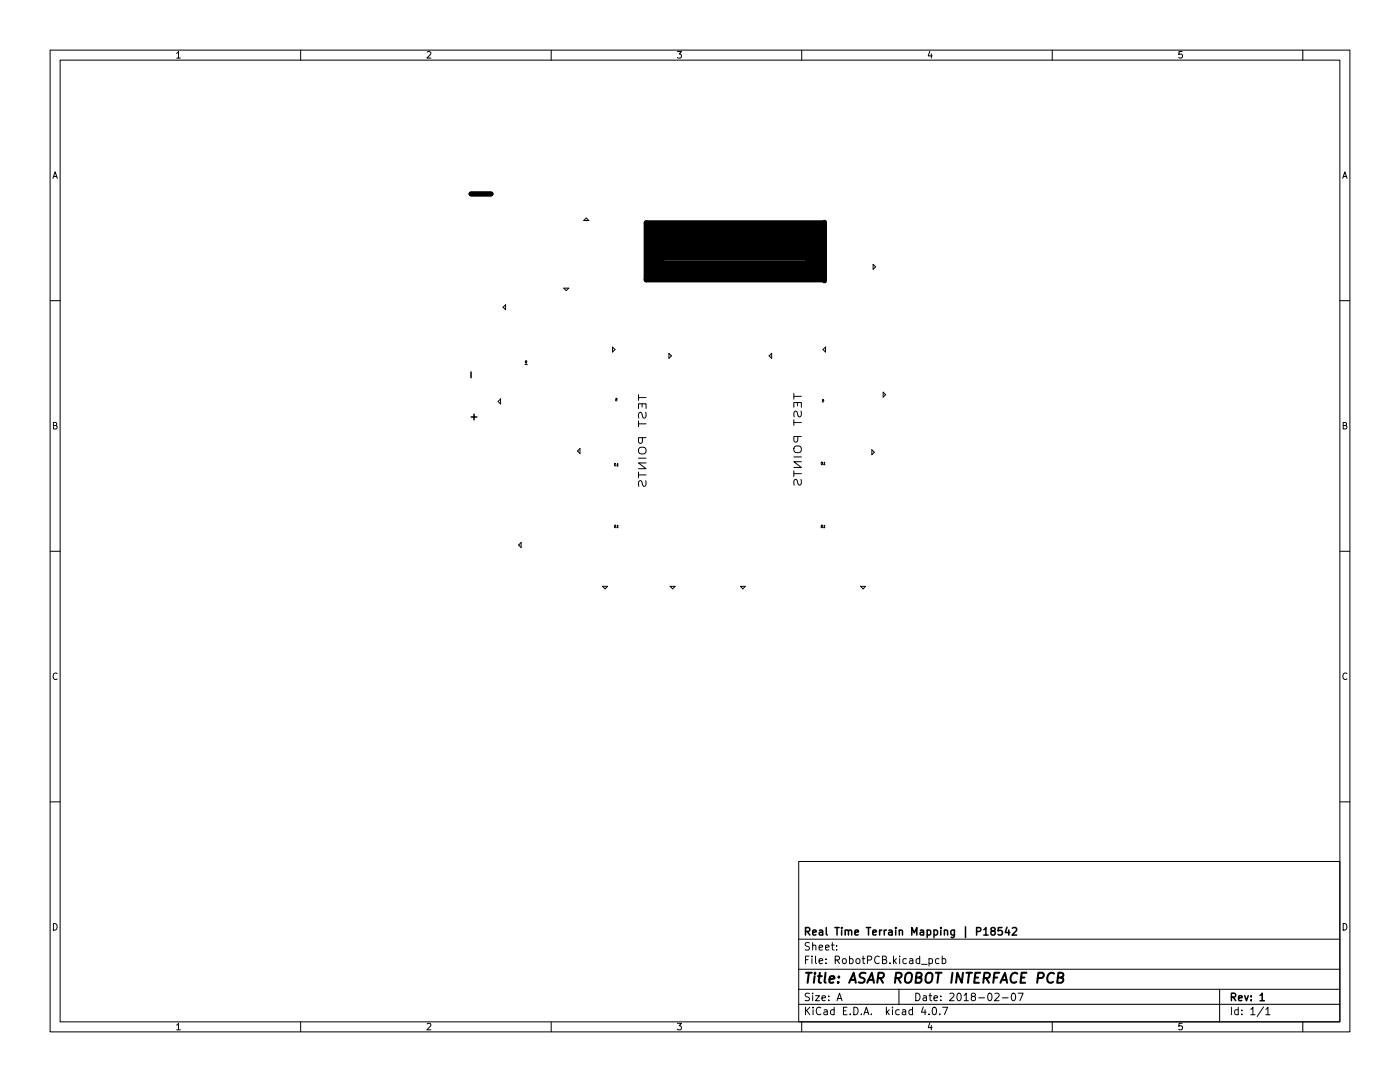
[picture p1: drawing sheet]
<svg xmlns="http://www.w3.org/2000/svg" width="279mm" height="216mm" viewBox="0 0 279 216" stroke-linecap="round" stroke-linejoin="round" font-family="sans-serif">
<g fill="none" stroke="#000" stroke-width=".2">
<path d="M10 10h259.4v195.9h-259.4zM12 12h255.4v191.9h-255.4zM35.2 10.7l.4-.4v1.3M35.2 11.6h.8M60 10v2M85.2 10.4l.5-.1 .3 .4-.8 .9h.8M110 10v2M135.2 10.3h.8l-.4 .5 .3 .1v.6l-.2 .1-.5-.1M160 10v2M185.6 10.2l-.4 1h.9M185.9 10.7v.9M210 10v2"/>
<path d="M235.9 10.3h-.6l-.1 .6 .2-.1h.5l.1 .2-.1 .5-.2 .1-.5-.1M260 10v2M10.6 35.6l.4-1.3 .4 1.3M10.7 35.2h.6M268 35.6l.4-1.3 .4 1.3M268.1 35.2h.6M10 60h2M112.5 57.5h1l-.5 .5zM116.5 44l.5-.5 .5 .5zM174.3 52.7l.4 .6-.4 .4zM267.4 60h2M100.9 60.8v1l-.5-.5z"/>
<path d="M104.8 72.7h.4M104.9 72.2l.2 .1v-.3l-.2 .1v.3l.2 .1M122.2 69.3l.6 .4-.6 .6zM122.9 79.5h.2v.2h-.2v.2h.2M127.4 78.8v1.1M127.4 79.3h1.5M133.5 70.5l.5 .5-.5 .5zM154 70.5v1l-.5-.5zM158.4 78.5v1.2M158.4 79.1h1.5M164.1 79.7h.3v.3l-.2-.1-.1 .3h.3M164.7 69.3v1l-.4-.6z"/>
<path d="M176.3 78.3l.4 .4-.4 .6zM10.7 84.9l.5-.1 .1-.4-.6-.1v1.3h.5l.1-.1 .1-.3-.3-.3M99.4 80.1l.5-.5v1zM115.8 89.5v1l-.6-.5zM122.7 92.5l.2 .2-.1 .3-.2-.2zM123.1 93h.3M123.4 92.6l-.2-.1v.5M127.4 81.5v-.9h1.5v.9M127.4 84v1.1M127.4 94.2v1.1M127.4 84.6h1.5M127.4 91.4h1.5"/>
<path d="M127.4 94.8h1.5M128.1 80.6v.6M128.2 87.3l-.1 1-.4 .2-.3-.4v-.8h1.5M128.9 82.3a.87 .87 0 0 1-.3 1.1l-.3-.2-.3-.8h-.4a.99 .99 0 0 0-.1 1M128.9 95.9a.87 .87 0 0 1-.3 1.1l-.3-.1-.3-.9h-.4a.99 .99 0 0 0-.1 1M128.9 92.4h-1.5l1.5 1.1h-1.5M158.4 81.3v-1h1.5v1M158.4 83.7v1.2M158.4 93.9v1.2M158.4 84.3h1.5M158.4 91.2h1.5M158.4 94.5h1.5"/>
<path d="M159.1 80.3v.7M159.2 87.1l-.1 .9-.4 .2-.3-.4v-.7h1.5M159.9 82a.87 .87 0 0 1-.3 1.2l-.3-.2-.3-.9h-.4a.99 .99 0 0 0-.1 1.1M159.9 95.7a.87 .87 0 0 1-.3 1.1l-.3-.2-.3-.8h-.4a.99 .99 0 0 0-.1 1M159.9 92.1h-1.5l1.5 1.2h-1.5M163.9 92.3l.3 .1-.2 .3-.1-.2zM164.3 92.7h.3M164.6 92.4l-.1-.2v.5M174 89.7l.5 .6-.5 .4zM268.1 84.9l.5-.1 .1-.4-.6-.1v1.3h.5l.2-.4-.3-.3M10 110h2M104 108.2v1l-.5-.4z"/>
<path d="M120.2 117h1l-.4 .5zM122.6 104.8h.3v.2h-.2l-.1 .2h.3M123.1 105.3h.3M123.4 104.9l-.2-.1v.5M133.8 117h1l-.6 .5zM147.8 117h1l-.6 .5zM163.9 104.8h.2l.1 .2h-.3v.2h.3M164.3 105.3h.3M164.6 104.9l-.1-.1v.5M171.7 117h1l-.4 .5zM267.4 110h2M11.4 134.4a.62 .62 0 0 0-.9 .4 .62 .62 0 0 0 .7 .8l.2-.1"/>
<path d="M268.8 134.4a.62 .62 0 0 0-.9 .4 .62 .62 0 0 0 .7 .8l.2-.1M10 160h2M267.4 160h2M159.4 171.9h108v32h-108zM10.7 184.3a.66 .66 0 0 1 .7 .6 .66 .66 0 0 1-.7 .7zM159.4 197.4h108M159.4 193.4h108M159.4 187.4h108M160.8 191.5h.5M161.5 190.8h-.7v1.5M161.5 198.2h-.5l-.2 .1v.4l.6 .3 .1 .4-.2 .3-.6-.1M161.5 188.1h-.5l-.2 .1v.5l.6 .2 .1 .4-.2 .3-.6-.1"/>
<path d="M162 190.8v.1M162 191.3v1M162.2 198.2v.1M162.2 188.7l.2-.1 .4 .1v.9M162.2 188.1v1.5M162.2 198.7v1M162.8 198.7h.7l-.7 1h.7M162.8 190.8v1.3l.2 .2M163.5 191.8l.7-.2-.1-.2-.4-.1-.2 .2v.7h.6M163.5 189.1l.7-.2-.1-.2-.4-.1-.2 .2v.7h.6M164 199.2l.8-.2-.1-.3h-.4l-.3 .2 .1 .7h.6M164.8 189.1l.7-.2-.1-.2-.4-.1-.2 .2v.7h.6"/>
<path d="M164.8 192.1v.2M164.8 191.4v.1M165.4 199.5v.2M165.4 198.7v.2M165.9 188.6h.6M166.1 188.1v1.3l.4 .2M166.7 191.6l.7-.1 .1-.2v-.4l-.2-.1h-.6v1.5M167 189.4v.2M167 188.7v.1M167 199.7l.5-1.5 .5 1.5M167 191.6l.5 .7M167.2 199.2h.7"/>
<path d="M168.2 191.4l.2-.1 .4 .1 .1 .6-.1 .2-.4 .1-.2-.2zM169.5 191.4l.5-.1 .3 .3-.2 .6h-.6M169.5 190.8v1.5M171 191.4l.3-.1 .3 .3v.4l-.3 .3-.3-.1-.2-.2zM172 191.3h.6M172.3 190.8v1.3l.3 .2M173.1 191.6l.7-.1 .2-.2-.1-.4-.2-.1h-.6v1.5M175.5 190.9a.71 .71 0 0 0-1 .5 .71 .71 0 0 0 .7 .9l.3-.2M176.1 191.5l.7-.1 .1-.2-.1-.3-.7-.1v1.5h.6l.3-.3a.39 .39 0 0 0-.4-.5M177.6 192.1v.2M178.3 190.8v1.5M178.5 191.7l.4 .6"/>
<path d="M178.9 191.3l-.6 .6M179.4 197.4v3M179.5 190.8v.1M179.5 191.3v1M180.9 191.4l-.4-.1-.3 .3 .1 .6h.6M181.5 191.4h.6l.1 .9M182.2 191.6l-.5 .1-.2 .2 .2 .4 .5-.1M182.8 198.2a.76 .76 0 0 1 .8 .7 .76 .76 0 0 1-.8 .8zM183.5 191.4l-.4-.1-.3 .3 .2 .6h.5M183.5 190.8v1.5M183.9 192.4h1.1M184.3 198.7h.5l.1 1"/>
<path d="M184.9 199l-.5 .1-.2 .2 .2 .4 .5-.1M185.4 191.4l.4-.1 .3 .3-.1 .6h-.6M185.4 198.7h.6M185.4 191.3v1.5M185.6 198.2v1.3l.4 .2M186.4 199.2l.7-.2-.1-.3h-.4l-.2 .2 .1 .7h.5M187.4 191.4l-.4-.1-.3 .3 .1 .6h.6M187.8 199.5v.2M187.8 198.7v.2M188 191.4l.5-.1 .3 .3-.2 .6h-.6M188 190.8v1.5M189.5 198.3l.6-.1 .3 .4-.9 1.1h.9"/>
<path d="M191.1 198.3l.2-.1a.8 .8 0 0 1 .5 .7 .8 .8 0 0 1-.5 .8l-.2-.2-.1-.4zM192.4 198.6l.4-.4v1.5M192.4 199.7h.9M194.1 198.8l-.3-.3 .1-.2 .2-.1h.4l.2 .3-.1 .2-.6 .2-.2 .2 .1 .4 .2 .2 .4-.1 .2-.2-.1-.4-.2-.2M195.3 199.1h1.2M197.3 198.2h.2a.8 .8 0 0 1 .5 .7 .8 .8 0 0 1-.5 .8 1 1 0 0 1-.2-1.5zM198.5 198.3l.6-.1 .3 .4-.9 1.1h.9M200 199.1h1.2M202 198.2h.2a.8 .8 0 0 1 .5 .7 .8 .8 0 0 1-.5 .8 1 1 0 0 1-.2-1.5zM203.2 198.2h1l-.7 1.5M243.4 197.4v6.5M268.1 184.3a.66 .66 0 0 1 .7 .6 .66 .66 0 0 1-.7 .7z"/>
<path d="M35.2 204.6l.4-.4v1.3M35.2 205.5h.8M60 203.9v2M85.2 204.3l.5-.1 .3 .4-.8 .9h.8M110 203.9v2M135.2 204.2h.8l-.4 .5 .3 .1v.6l-.2 .1-.5-.1M159.4 200.4h108M160 203.9v2M160.8 201v1.5M161 201.6l.6 .9M161.6 201l-.8 .8M162.3 201v.1"/>
<path d="M162.3 201.5v1M163.8 201.1a.71 .71 0 0 0-1 .5 .71 .71 0 0 0 .7 .9l.3-.2M164.5 201.5h.5l.1 1M165.1 201.8l-.5 .1-.2 .2 .2 .4 .5-.1M166.5 201.5h-.5l-.2 .3 .1 .6h.6M166.5 201v1.5M168.3 201.7h.5M169 201h-.7v1.5h.7M169.7 202.3v.2M170.4 201a.76 .76 0 0 1 .9 .7 .76 .76 0 0 1-.9 .8zM171.9 202.3v.2M172.4 202.5l.5-1.5 .5 1.5"/>
<path d="M172.5 202h.8M173.9 202.3v.2M176.9 201v1.5M177 201.9l.5 .6M177.5 201.5l-.6 .5M178.1 201v.1M178.1 201.5v1M179.5 201.5h-.5l-.2 .3 .1 .6h.6M180.1 201.5h.6l.1 1M180.8 201.8l-.5 .1-.3 .2 .3 .4 .5-.1M182.1 201.5h-.4l-.3 .3 .1 .6h.6M182.1 201v1.5"/>
<path d="M184.3 200.9l-.4 1.1h.9M184.6 201.5v1M185.4 202.3v.2M185.6 204.1l-.4 1h.9M185.9 204.6v.9M186.3 201h.1a.8 .8 0 0 1 .5 .7 .8 .8 0 0 1-.5 .8 1 1 0 0 1-.1-1.5zM187.5 202.3v.2M188.1 201h1l-.6 1.5M210 203.9v2M235.9 204.2h-.6l-.1 .6 .2-.1h.5l.1 .2-.1 .5-.2 .1-.5-.1M245.8 201v1.5M247.1 201.5h-.4l-.3 .3 .1 .6h.6"/>
<path d="M247.1 201v1.5M247.8 202.3v.2M247.8 201.5v.2M249.6 201.4l.4-.4v1.5M249.6 202.5h.9M252.2 200.9l-1.3 1.9M252.6 201.4l.4-.4v1.5M252.6 202.5h.9M260 203.9v2"/>
<circle cx="128.2" cy="89.9" r=".76"/>
<circle cx="159.2" cy="89.6" r=".76"/>
</g>
<g fill="none" stroke="#000" stroke-width=".3">
<path d="M94 74.2v1.2M94 83.2h1.2M94.6 82.6v1.2M160.8 185.9l.7-.1 .1-.2-.1-.4-.2-.1h-.5v1.5M161.1 185.9l.5 .7M162.2 186.1l.7-.2-.1-.2-.4-.1-.2 .2 .1 .7h.5M163.5 185.7h.6l.1 .9M164.2 185.9l-.5 .1-.2 .2 .2 .4 .5-.1M164.9 185.1v1.3l.2 .2M166.6 185.1h.9M167 185.1v1.5M168 185.1v.1"/>
<path d="M168 185.6v1M168.7 185.7l.2-.1 .4 .1v.9M168.7 185.6v1M169.3 185.8l.2-.2 .4 .1 .1 .9M170.6 186.1l.7-.2v-.2l-.5-.1-.2 .2 .1 .7h.6M172.9 185.1h.9M173.3 185.1v1.5M174.2 186.1l.7-.2-.1-.2-.4-.1-.2 .2 .1 .7h.5M175.5 185.6v1M176 185.6l-.5 .3M176.5 185.6v1M176.9 185.6l-.4 .3"/>
<path d="M177.4 185.7h.6v.9M178 185.9l-.5 .1-.2 .2 .2 .4 .5-.1M178.8 185.1v.1M178.8 185.6v1M179.5 185.7l.2-.1 .3 .1 .1 .9M179.5 185.6v1M182 186.6v-1.5l.5 1 .5-1v1.5M183.7 185.7h.6v.9M184.3 185.9l-.5 .1-.2 .2 .2 .4 .5-.1M185 185.7l.5-.1 .3 .3-.2 .6h-.6M185 185.6v1.5M186.4 185.7l.4-.1 .3 .3-.1 .6h-.6"/>
<path d="M186.4 185.6v1.5M187.8 185.1v.1M187.8 185.6v1M188.5 185.7l.2-.1 .3 .1 .1 .9M188.5 185.6v1M190.5 185.6v1.2l-.3 .3-.4-.1M190.5 185.7l-.5-.1-.2 .3 .1 .6h.6M192.7 184.9v2.2M194.9 185.9l.7-.1 .2-.2-.1-.4-.2-.1h-.6v1.5M196.3 185.5l.5-.4v1.5M196.3 186.6h.9M198 185.7l-.2-.3v-.2l.2-.1h.5l.1 .3-.1 .2-.6 .2-.1 .2v.3l.2 .3 .5-.1 .1-.2-.1-.4-.2-.2"/>
<path d="M200 185.1h-.7l-.1 .7 .2-.1h.5l.1 .2v.5l-.2 .2-.6-.2M201 185l-.4 1.1h.9M201.3 185.6v1M202 185.2l.6-.1 .3 .4-.9 1.1h.9M245.8 199l.7-.1 .1-.2-.1-.4-.2-.1h-.5v1.5M246.1 199l.5 .7M247.2 199.2l.7-.2-.1-.3h-.4l-.2 .2 .1 .7h.5M248.4 198.7l.4 1 .3-1M249.7 199.5v.2M249.7 198.7v.2M251.5 198.6l.4-.4v1.5M251.5 199.7h.8"/>
</g>
<g fill="none" stroke="#000" stroke-width=".4">
<path d="M160.9 194.1h1.1M161.4 194.1l-.2 2M162.6 194.8l-.2 1.3M162.7 194.1l-.1 .2M163.2 194.8h.8M163.6 194.1l-.2 1.7 .1 .2 .3 .1M164.8 194.1l-.3 1.7 .3 .3M165.5 195.4l1-.2v-.3h-.8l-.2 .9 .2 .3 .6-.1M167.3 195.9v.2M167.4 194.9v.2M169.5 196.1l.9-2 .4 2M169.7 195.5h1"/>
<path d="M172.7 194.2a.85 .85 0 0 0-1 .1 .45 .45 0 0 0 .2 .8l.5 .1a.51 .51 0 0 1 .1 .6 .51 .51 0 0 1-.4 .3l-.7-.1M173.1 196.1l.9-2 .4 2M173.3 195.5h1M175.2 195.2l1-.1a.52 .52 0 0 0 .2-.5 .52 .52 0 0 0-.3-.5h-.8l-.2 2M175.7 195.2l.5 .9M178.7 195.2l1-.1a.52 .52 0 0 0 .3-.5 .52 .52 0 0 0-.4-.5h-.7l-.3 2M179.2 195.2l.5 .9M180.8 194.4a.69 .69 0 0 1 1.2 0 1.47 1.47 0 0 1-.6 1.7l-.6-.1a1.5 1.5 0 0 1 0-1.6zM182.8 195.1h.7l.3-.2a.45 .45 0 0 0-.2-.8h-.7l-.2 2 1-.1a.51 .51 0 0 0 .2-.5 .51 .51 0 0 0-.4-.4M184.9 194.4a.69 .69 0 0 1 1.2 0 1.47 1.47 0 0 1-.6 1.7l-.6-.1a1.5 1.5 0 0 1 0-1.6zM186.8 194.1h1.1M187.3 194.1l-.2 2"/>
<path d="M190.1 194.1l-.3 2M192.2 194.1l-.3 2-.9-2-.2 2M192.9 194.1h1.1M193.4 194.1l-.2 2M194.5 195.1h.7M195.6 194.1h-.9l-.3 2h1M196.3 195.2l1-.1a.52 .52 0 0 0 .3-.5 .52 .52 0 0 0-.4-.5h-.7l-.3 2M196.8 195.2l.6 .9M198.4 195.1h.6M199.4 194.1h-.9l-.3 2M199.7 196.1l.9-2 .4 2M199.9 195.5h1"/>
<path d="M203 194.3a.88 .88 0 0 0-1 0 .88 .88 0 0 0-.3 .9 .69 .69 0 0 0 .3 .8 .69 .69 0 0 0 .8-.1M203.8 195.1h.6M204.9 194.1h-1l-.2 2h.9M207.1 195.2l1-.1a.52 .52 0 0 0 .2-.5 .52 .52 0 0 0-.3-.5h-.8l-.2 2M210.4 194.3a.88 .88 0 0 0-1.1 0 .88 .88 0 0 0-.3 .9 .69 .69 0 0 0 .3 .8 .69 .69 0 0 0 .8-.1M211.1 195.1h.7l.3-.2a.45 .45 0 0 0-.2-.8h-.7l-.2 2 .9-.1a.51 .51 0 0 0 .3-.5 .51 .51 0 0 0-.4-.4"/>
</g>
<path d="M94 38.7h4M132.2 49h27.5v.9h-26.9M132.8 48.9h27.4v1.7h-27.4v-2.6h28.1v3.4h-28.7M164.6 44.5h-35.7v11.4h35.6v-10.6h-35v10h34.4v-9.6h-33.8v9.2h33.2v-8.6h-32.8v8h32.4v-7.6h-32v7h31.4v-7.1h-30.8v6.4h30.4v-5.4h-29.7v4.8h29v-4.7h-29M164.6 44.3v11.7" fill="none" stroke="#000" stroke-width="1"/>
</svg>
